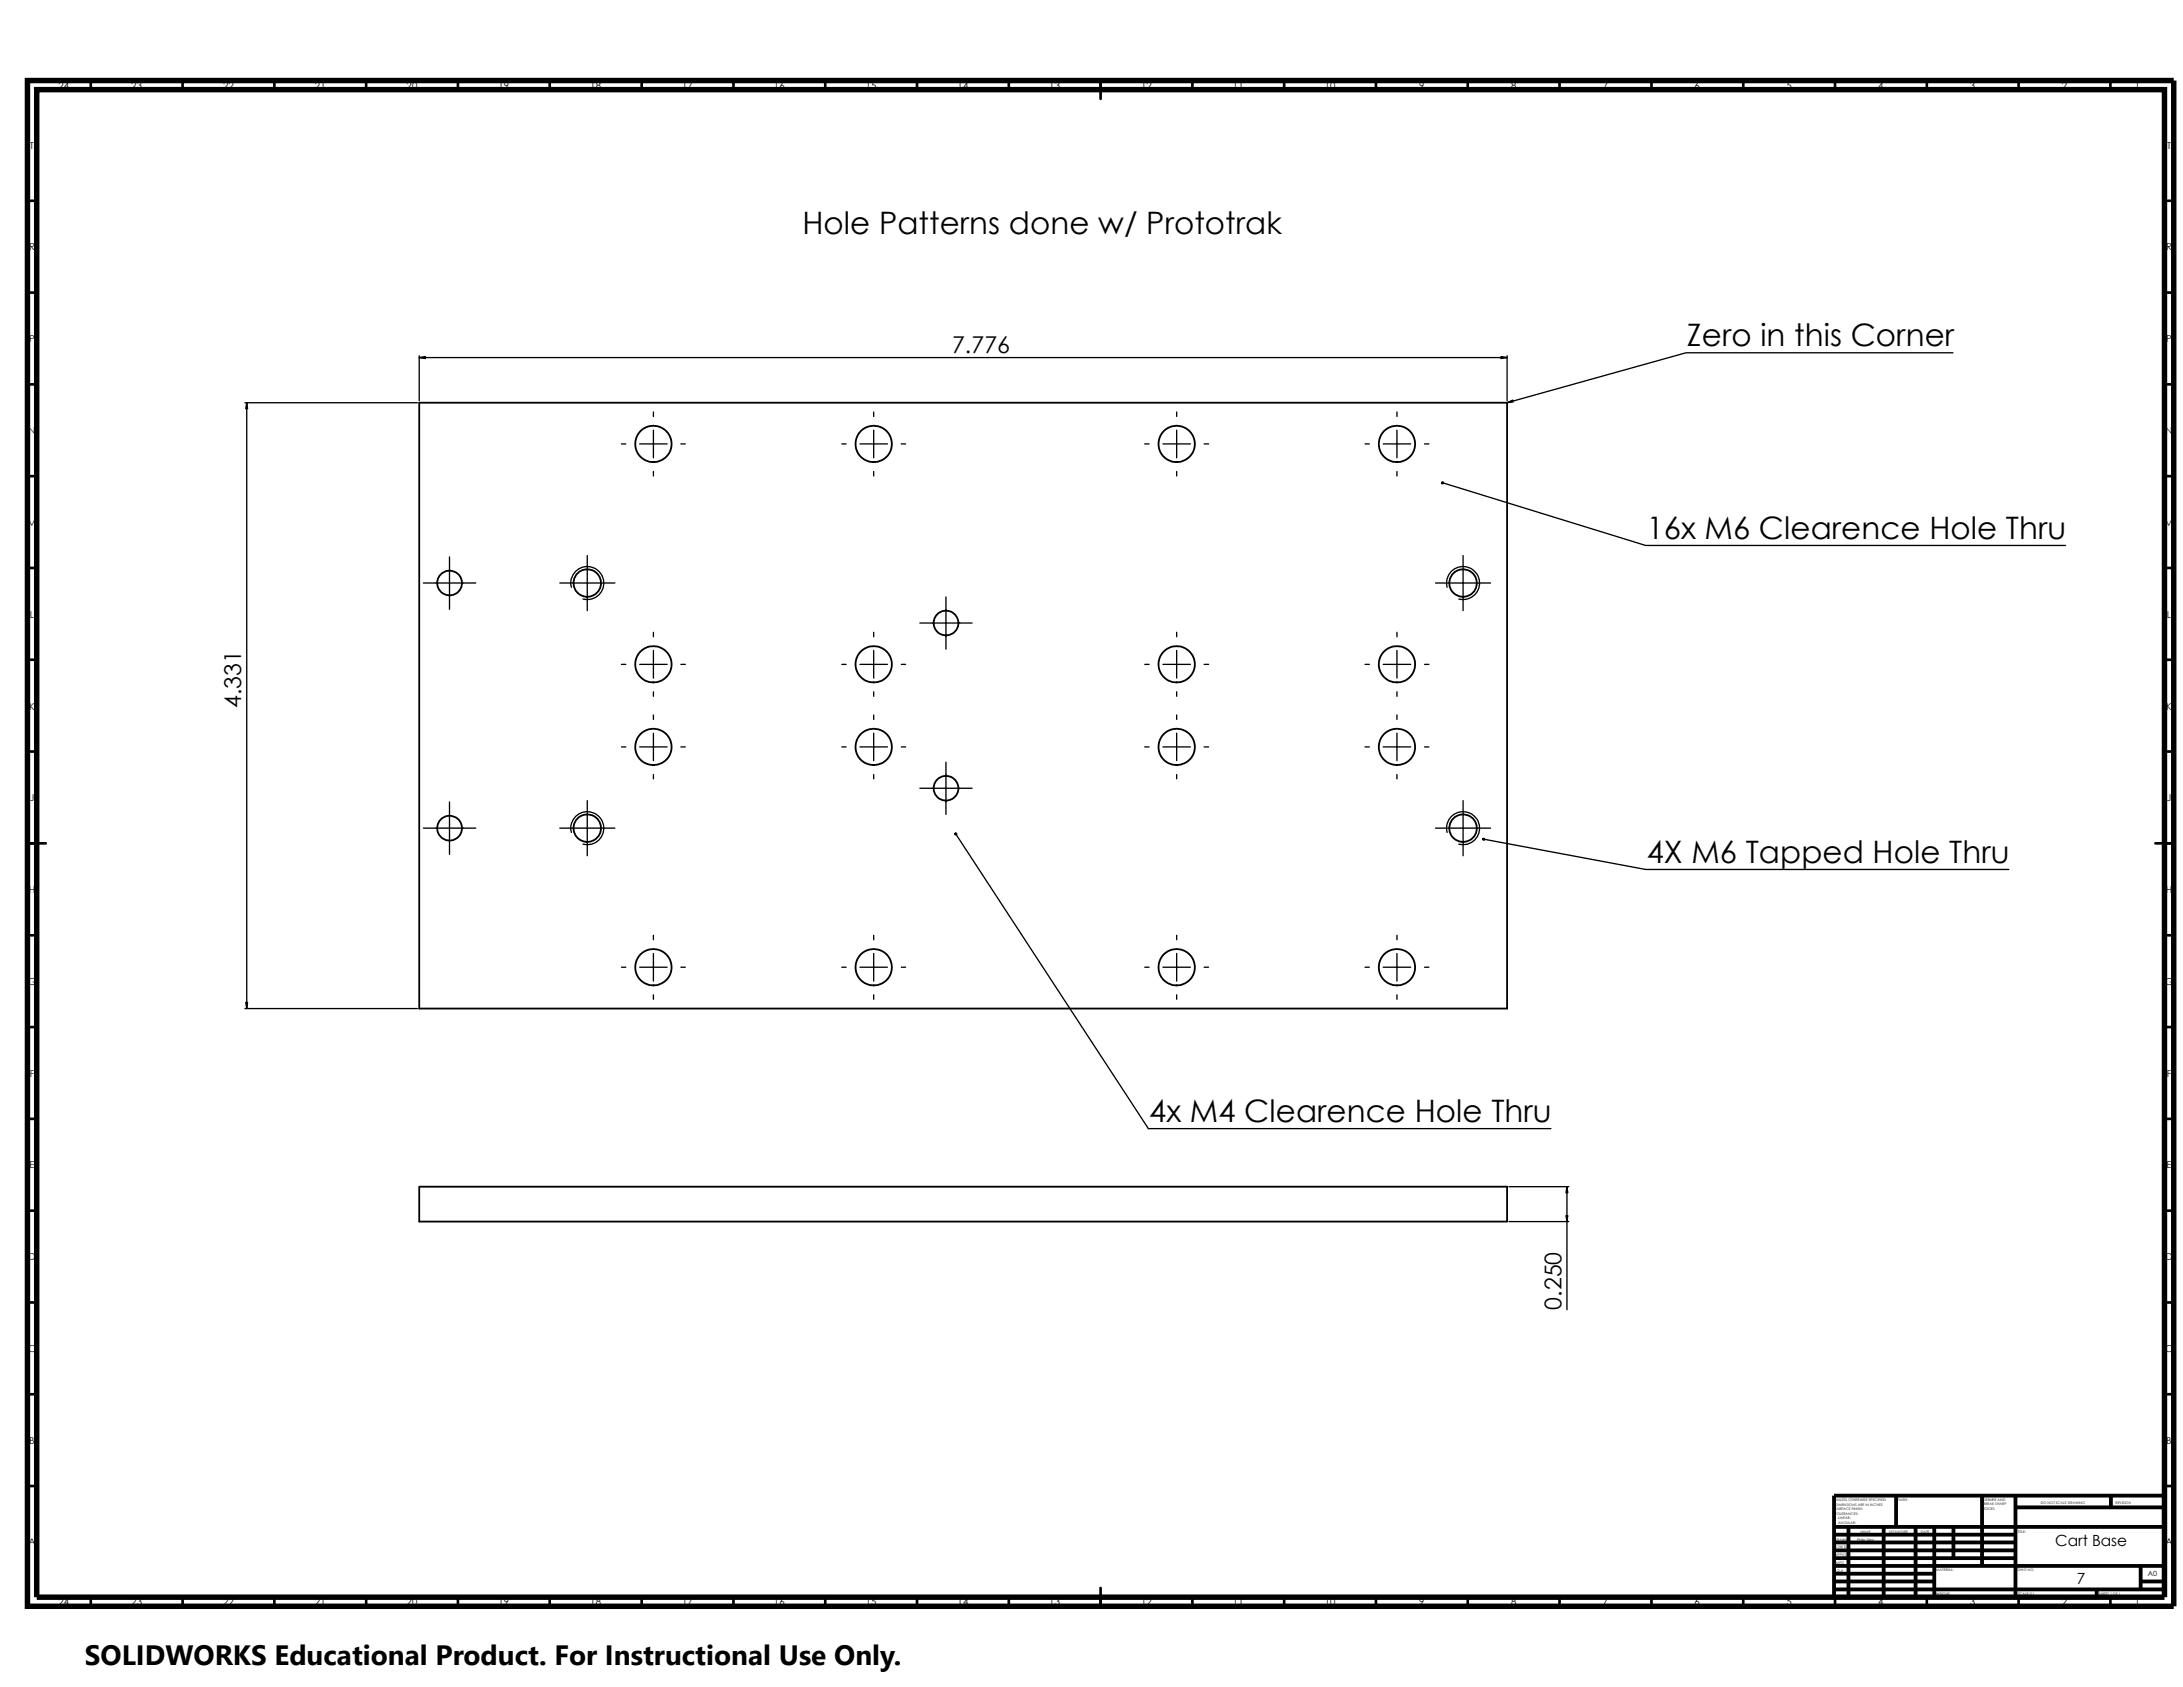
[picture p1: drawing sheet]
<svg xmlns="http://www.w3.org/2000/svg" width="279mm" height="216mm" viewBox="0 0 279 216" stroke-linecap="round" stroke-linejoin="round" font-family="sans-serif">
<defs><g id="words">
<g font-size="4">
<text x="102.7" y="29.9">Hole Patterns done w/ Prototrak</text>
<text x="215.9" y="44.3">Zero in this Corner</text>
<text x="210.8" y="68.9">16x M6 Clearence Hole Thru</text>
<text x="210.8" y="110.4">4X M6 Tapped Hole Thru</text>
<text x="147.1" y="143.6">4x M4 Clearence Hole Thru</text>
</g>
<text font-size="3.6" x="10.9" y="213">SOLIDWORKS Educational Product. For Instructional Use Only.</text>
<g font-size="3">
<text x="121.9" y="45.1">7.776</text>
<text x="30.9" y="90.6" transform="rotate(-90 30.9 90.6)">4.331</text>
<text x="199.9" y="167.6" transform="rotate(-90 199.9 167.6)">0.250</text>
</g>
<g font-size="2">
<text x="263.1" y="197.8">Cart Base</text>
<text x="265.8" y="202.7">7</text>
</g>
<g font-size="1.2">
<text x="7.5" y="11.4">24</text>
<text x="16.8" y="11.4">23</text>
<text x="28.6" y="11.4">22</text>
<text x="40.3" y="11.4">21</text>
<text x="52" y="11.4">20</text>
<text x="63.8" y="11.4">19</text>
<text x="75.5" y="11.4">18</text>
<text x="87.3" y="11.4">17</text>
<text x="99.1" y="11.4">16</text>
<text x="110.8" y="11.4">15</text>
<text x="122.6" y="11.4">14</text>
<text x="134.3" y="11.4">13</text>
<text x="146.1" y="11.4">12</text>
<text x="157.8" y="11.4">11</text>
<text x="169.5" y="11.4">10</text>
<text x="181.7" y="11.4">9</text>
<text x="193.4" y="11.4">8</text>
<text x="205.1" y="11.4">7</text>
<text x="216.9" y="11.4">6</text>
<text x="228.6" y="11.4">5</text>
<text x="240.4" y="11.4">4</text>
<text x="252.1" y="11.4">3</text>
<text x="263.9" y="11.4">2</text>
<text x="273.2" y="11.4">1</text>
<text x="3.8" y="19.1">T</text>
<text x="277.4" y="19.1">T</text>
<text x="3.7" y="32">R</text>
<text x="277.2" y="32">R</text>
<text x="3.7" y="43.8">P</text>
<text x="277.3" y="43.8">P</text>
<text x="3.6" y="55.6">N</text>
<text x="277.2" y="55.6">N</text>
<text x="3.5" y="67.3">M</text>
<text x="277.1" y="67.3">M</text>
<text x="3.8" y="79.1">L</text>
<text x="277.3" y="79.1">L</text>
<text x="3.7" y="90.8">K</text>
<text x="277.3" y="90.8">K</text>
<text x="3.8" y="102.6">J</text>
<text x="277.3" y="102.6">J</text>
<text x="3.7" y="114.3">H</text>
<text x="277.2" y="114.3">H</text>
<text x="3.6" y="126">G</text>
<text x="277.1" y="126">G</text>
<text x="3.8" y="137.8">F</text>
<text x="277.3" y="137.8">F</text>
<text x="3.8" y="149.5">E</text>
<text x="277.3" y="149.5">E</text>
<text x="3.6" y="161.3">D</text>
<text x="277.2" y="161.3">D</text>
<text x="3.6" y="173">C</text>
<text x="277.1" y="173">C</text>
<text x="3.7" y="184.8">B</text>
<text x="277.3" y="184.8">B</text>
<text x="3.6" y="197.8">A</text>
<text x="277.2" y="197.8">A</text>
<text x="7.5" y="205.5">24</text>
<text x="16.8" y="205.5">23</text>
<text x="28.6" y="205.5">22</text>
<text x="40.3" y="205.5">21</text>
<text x="52" y="205.5">20</text>
<text x="63.8" y="205.5">19</text>
<text x="75.5" y="205.5">18</text>
<text x="87.3" y="205.5">17</text>
<text x="99.1" y="205.5">16</text>
<text x="110.8" y="205.5">15</text>
<text x="122.6" y="205.5">14</text>
<text x="134.3" y="205.5">13</text>
<text x="146.1" y="205.5">12</text>
<text x="157.8" y="205.5">11</text>
<text x="169.5" y="205.5">10</text>
<text x="181.7" y="205.5">9</text>
<text x="193.4" y="205.5">8</text>
<text x="205.1" y="205.5">7</text>
<text x="216.9" y="205.5">6</text>
<text x="228.6" y="205.5">5</text>
<text x="240.4" y="205.5">4</text>
<text x="252.1" y="205.5">3</text>
<text x="263.9" y="205.5">2</text>
<text x="273.2" y="205.5">1</text>
</g>
<text font-size=".9" x="274.9" y="201.7">A0</text>
<g font-size=".4">
<text x="234.9" y="193.9">TOLERANCES:</text>
<text x="234.9" y="192.1">UNLESS OTHERWISE SPECIFIED:</text>
<text x="234.9" y="192.7">DIMENSIONS ARE IN INCHES</text>
<text x="234.9" y="193.3">SURFACE FINISH:</text>
<text x="234.9" y="197.2">DRAWN</text>
<text x="235.3" y="195">ANGULAR:</text>
<text x="235.3" y="194.5">LINEAR:</text>
<text x="237.7" y="197.2">Philip Sieg</text>
<text x="238.1" y="196.2">NAME</text>
<text x="241.8" y="196.2">SIGNATURE</text>
<text x="242.8" y="192.1">FINISH:</text>
<text x="245.8" y="196.2">DATE</text>
<text x="253.9" y="193.3">EDGES</text>
<text x="253.9" y="192.1">DEBURR AND</text>
<text x="253.9" y="192.7">BREAK SHARP</text>
<text x="258.3" y="196.2">TITLE:</text>
<text x="261.2" y="192.4">DO NOT SCALE DRAWING</text>
<text x="270.8" y="192.5">REVISION</text>
<text x="234.8" y="199.1">APPV'D</text>
<text x="235" y="198.2">CHK'D</text>
<text x="235" y="200.1">MFG</text>
<text x="235.1" y="201.1">Q.A</text>
<text x="247.8" y="201">MATERIAL:</text>
<text x="258.2" y="201">DWG NO.</text>
<text x="247.8" y="204.1">WEIGHT:</text>
<text x="258.3" y="204.1">SCALE:2:1</text>
<text x="268.7" y="204.1">SHEET 1 OF 1</text>
</g>
</g></defs>
<g fill="none" stroke="#000" stroke-width=".34">
<path d="M11.6 10.3v1.2M23.4 10.3v1.2M35.1 10.3v1.2M46.9 10.3v1.2M58.6 10.3v1.2M70.4 10.3v1.2M82.1 10.3v1.2M93.9 10.3v1.2M105.6 10.3v1.2M117.4 10.3v1.2M129.1 10.3v1.2M140.9 10.3v2.4"/>
<path d="M152.6 10.3v1.2M164.4 10.3v1.2M176.1 10.3v1.2M187.9 10.3v1.2M199.6 10.3v1.2M211.4 10.3v1.2M223.1 10.3v1.2M234.9 10.3v1.2M246.6 10.3v1.2M258.4 10.3v1.2M270.1 10.3v1.2M3.5 25.7h1.2"/>
<path d="M3.5 37.4h1.2M277 25.7h1.2M277 37.4h1.2M3.5 49.2h1.2M277 49.2h1.2M3.5 60.9h1.2M3.5 72.7h1.2M277 60.9h1.2M277 72.7h1.2M3.5 96.2h1.2M3.5 84.4h1.2M277 96.2h1.2"/>
<path d="M277 84.4h1.2M3.5 119.7h1.2M3.5 107.9h2.4M275.9 107.9h2.3M277 119.7h1.2M3.5 131.4h1.2M277 131.4h1.2M3.5 154.9h1.2M3.5 143.2h1.2M277 154.9h1.2M277 143.2h1.2M3.5 166.7h1.2"/>
<path d="M3.5 178.4h1.2M277 178.4h1.2M277 166.7h1.2M3.5 190.2h1.2M277 190.2h1.2M11.6 204.4v1.2M23.4 204.4v1.2M35.1 204.4v1.2M46.9 204.4v1.2M58.6 204.4v1.2M70.4 204.4v1.2M82.1 204.4v1.2"/>
<path d="M93.9 204.4v1.2M105.6 204.4v1.2M117.4 204.4v1.2M129.1 204.4v1.2M140.9 203.2v2.4M152.6 204.4v1.2M164.4 204.4v1.2M176.1 204.4v1.2M187.9 204.4v1.2M199.6 204.4v1.2M211.4 204.4v1.2M223.1 204.4v1.2"/>
<path d="M234.9 204.4v1.2M246.6 204.4v1.2M258.4 204.4v1.2M270.1 204.4v1.2"/>
</g>
<g fill="none" stroke="#000" stroke-width=".49">
<path d="M234.7 196.4h23.3M234.7 197.4h23.3M234.7 198.4h23.3M234.7 199.4h23.3M234.7 195.4h42.3M236.6 195.4v9M241.1 195.4v9M242.7 191.4v4M245.2 195.4v9M247.6 195.4v9M250 195.4v4M253.7 191.4v9"/>
<path d="M258 192.9h19M258 191.4v13M270.2 191.4v1.5M277 191.4h-42.3v13M234.7 202.4h12.9M234.7 203.4h42.3M234.7 201.4h12.9M234.7 200.4h42.3M268.4 203.4v1M274 200.4v3M274 202.4h3"/>
</g>
<path d="M3.5 10.3h274.7v195.3h-274.7zM4.7 11.5h272.3v192.9h-272.3z" fill="none" stroke="#000" stroke-width=".7" stroke-linecap="butt"/>
<g fill="none" stroke="#000" stroke-width=".23">
<path d="M53.7 51.5h139.2v77.6h-139.2zM53.7 151.9h139.2v4.4h-139.2z"/>
<circle cx="83.6" cy="56.8" r="2.32"/>
<circle cx="111.8" cy="56.8" r="2.33"/>
<circle cx="150.6" cy="56.8" r="2.32"/>
<circle cx="178.8" cy="56.8" r="2.33"/>
<circle cx="57.5" cy="74.6" r="1.59"/>
<circle cx="75.2" cy="74.6" r="1.76"/>
<circle cx="121.1" cy="79.7" r="1.59"/>
<circle cx="187.3" cy="74.6" r="1.76"/>
<circle cx="83.6" cy="85" r="2.32"/>
<circle cx="83.6" cy="95.6" r="2.33"/>
<circle cx="111.8" cy="95.6" r="2.33"/>
<circle cx="111.8" cy="85" r="2.32"/>
<circle cx="150.6" cy="85" r="2.32"/>
<circle cx="150.6" cy="95.6" r="2.33"/>
<circle cx="178.8" cy="85" r="2.32"/>
<circle cx="178.8" cy="95.6" r="2.33"/>
<circle cx="57.5" cy="106" r="1.58"/>
<circle cx="75.2" cy="106" r="1.76"/>
<circle cx="121.1" cy="100.9" r="1.59"/>
<circle cx="187.3" cy="106" r="1.76"/>
<circle cx="83.6" cy="123.8" r="2.32"/>
<circle cx="111.8" cy="123.8" r="2.33"/>
<circle cx="150.6" cy="123.8" r="2.32"/>
<circle cx="178.8" cy="123.8" r="2.33"/>
</g>
<g fill="none" stroke="#000" stroke-width=".17">
<path d="M31.3 51.5h22.1M31.6 51.5v77.6M53.7 45.8h139.2M53.7 45.5v5.8M79.5 56.8h.6M81.9 56.8h3.5M83.6 52.7v.6M83.6 55.1v3.5M87.1 56.8h.6M107.7 56.8h.6M110.1 56.8h3.5M111.8 52.7v.6"/>
<path d="M111.8 55.1v3.5M115.4 56.8h.5M146.5 56.8h.6M148.8 56.8h3.6M150.6 52.7v.6M150.6 55.1v3.5M154.1 56.8h.6M174.7 56.8h.6M177 56.8h3.6M178.8 52.7v.6M178.8 55.1v3.5M182.3 56.8h.6"/>
<path d="M192.9 45.5v5.8M250 45.1h-34.2l-22.9 6.4M54.2 74.6h6.7M57.5 71.3v6.7M71.6 74.6h7.1M73.1 75.2a2.11 2.11 0 0 1 1.9-2.7 2.11 2.11 0 0 1 2.3 2.3 2.11 2.11 0 0 1-2.7 1.9M75.2 71.1v7M83.6 60.3v.6M111.8 60.3v.6M117.7 79.7h6.7M121.1 76.4v6.7M150.6 60.3v.6"/>
<path d="M178.8 60.3v.6M183.7 74.6h7.1M184.6 61.8l26 8h53.8M185.2 75.2a2.11 2.11 0 0 1 1.9-2.7 2.11 2.11 0 0 1 2.3 2.3 2.11 2.11 0 0 1-2.7 1.9M187.3 71.1v7M79.5 95.6h.6M79.5 85h.6M81.9 95.6h3.5M81.9 85h3.5M83.6 80.9v.6M83.6 88.5v.6M83.6 91.5v.6"/>
<path d="M83.6 99.1v.6M83.6 83.2v3.6M83.6 93.8v3.5M87.1 95.6h.6M87.1 85h.6M107.7 95.6h.6M107.7 85h.6M110.1 95.6h3.5M110.1 85h3.5M111.8 80.9v.6M111.8 88.5v.6M111.8 91.5v.6"/>
<path d="M111.8 99.1v.6M111.8 83.2v3.6M111.8 93.8v3.5M115.4 95.6h.5M115.4 85h.5M121.1 97.5v6.7M146.5 85h.6M146.5 95.6h.6M148.8 95.6h3.6M148.8 85h3.6M150.6 80.9v.6M150.6 88.5v.6"/>
<path d="M150.6 91.5v.6M150.6 99.1v.6M150.6 83.2v3.6M150.6 93.8v3.5M154.1 85h.6M154.1 95.6h.6M174.7 85h.6M174.7 95.6h.6M177 95.6h3.6M177 85h3.6M178.8 80.9v.6M178.8 88.5v.6"/>
<path d="M178.8 91.5v.6M178.8 99.1v.6M178.8 83.2v3.6M178.8 93.8v3.5M182.3 95.6h.6M182.3 85h.6M54.2 106h6.7M57.5 102.6v6.7M71.6 106h7.1M73.1 106.5a2.11 2.11 0 0 1 1.9-2.6 2.11 2.11 0 0 1 2.3 2.3 2.11 2.11 0 0 1-2.7 1.8M75.2 102.5v7M83.6 119.7v.6"/>
<path d="M111.8 119.7v.6M117.7 100.9h6.7M122.3 106.7l24.7 37.7h51.5M150.6 119.7v.6M178.8 119.7v.6M183.7 106h7.1M185.2 106.5a2.11 2.11 0 0 1 1.9-2.6 2.11 2.11 0 0 1 2.3 2.3 2.11 2.11 0 0 1-2.7 1.8M187.3 102.5v7M189.9 107.4l20.7 3.9h46.5M31.3 129.1h22.1M79.5 123.8h.6M81.9 123.8h3.5"/>
<path d="M83.6 127.3v.6M83.6 122v3.6M87.1 123.8h.6M107.7 123.8h.6M110.1 123.8h3.5M111.8 127.3v.6M111.8 122v3.6M115.4 123.8h.5M146.5 123.8h.6M148.8 123.8h3.6M150.6 127.3v.6M150.6 122v3.6"/>
<path d="M154.1 123.8h.6M174.7 123.8h.6M177 123.8h3.6M178.8 127.3v.6M178.8 122v3.6M182.3 123.8h.6M193.1 156.3h7.7M193.1 151.9h7.7M200.6 151.9v15.7"/>
</g>
<g fill="#000" stroke="#000" stroke-width=".17">
<path d="M31.6 51.5l.1 .8h-.2z" fill-rule="evenodd"/>
<path d="M53.7 45.8l.7-.2v.3z" fill-rule="evenodd"/>
<path d="M192.1 45.6l.8 .2-.8 .1z" fill-rule="evenodd"/>
<path d="M192.9 51.5l.7-.3 .1 .2z" fill-rule="evenodd"/>
<path d="M184.6 61.7h.1v.2h-.1l-.1-.1h.1h-.1z" fill-rule="evenodd"/>
<path d="M122.2 106.7h.2v.1h-.2z" fill-rule="evenodd"/>
<path d="M189.8 107.3h.2v.2h-.2v-.1h.1z" fill-rule="evenodd"/>
<path d="M31.5 128.3h.2l-.1 .8z" fill-rule="evenodd"/>
<path d="M200.4 155.6h.3l-.1 .7z" fill-rule="evenodd"/>
<path d="M200.6 151.9l.1 .8h-.3z" fill-rule="evenodd"/>
</g>
<path d="M10.9 209.2h104.7v6.7h-104.7z" fill="#fff"/>
<use href="#words"/>
</svg>
